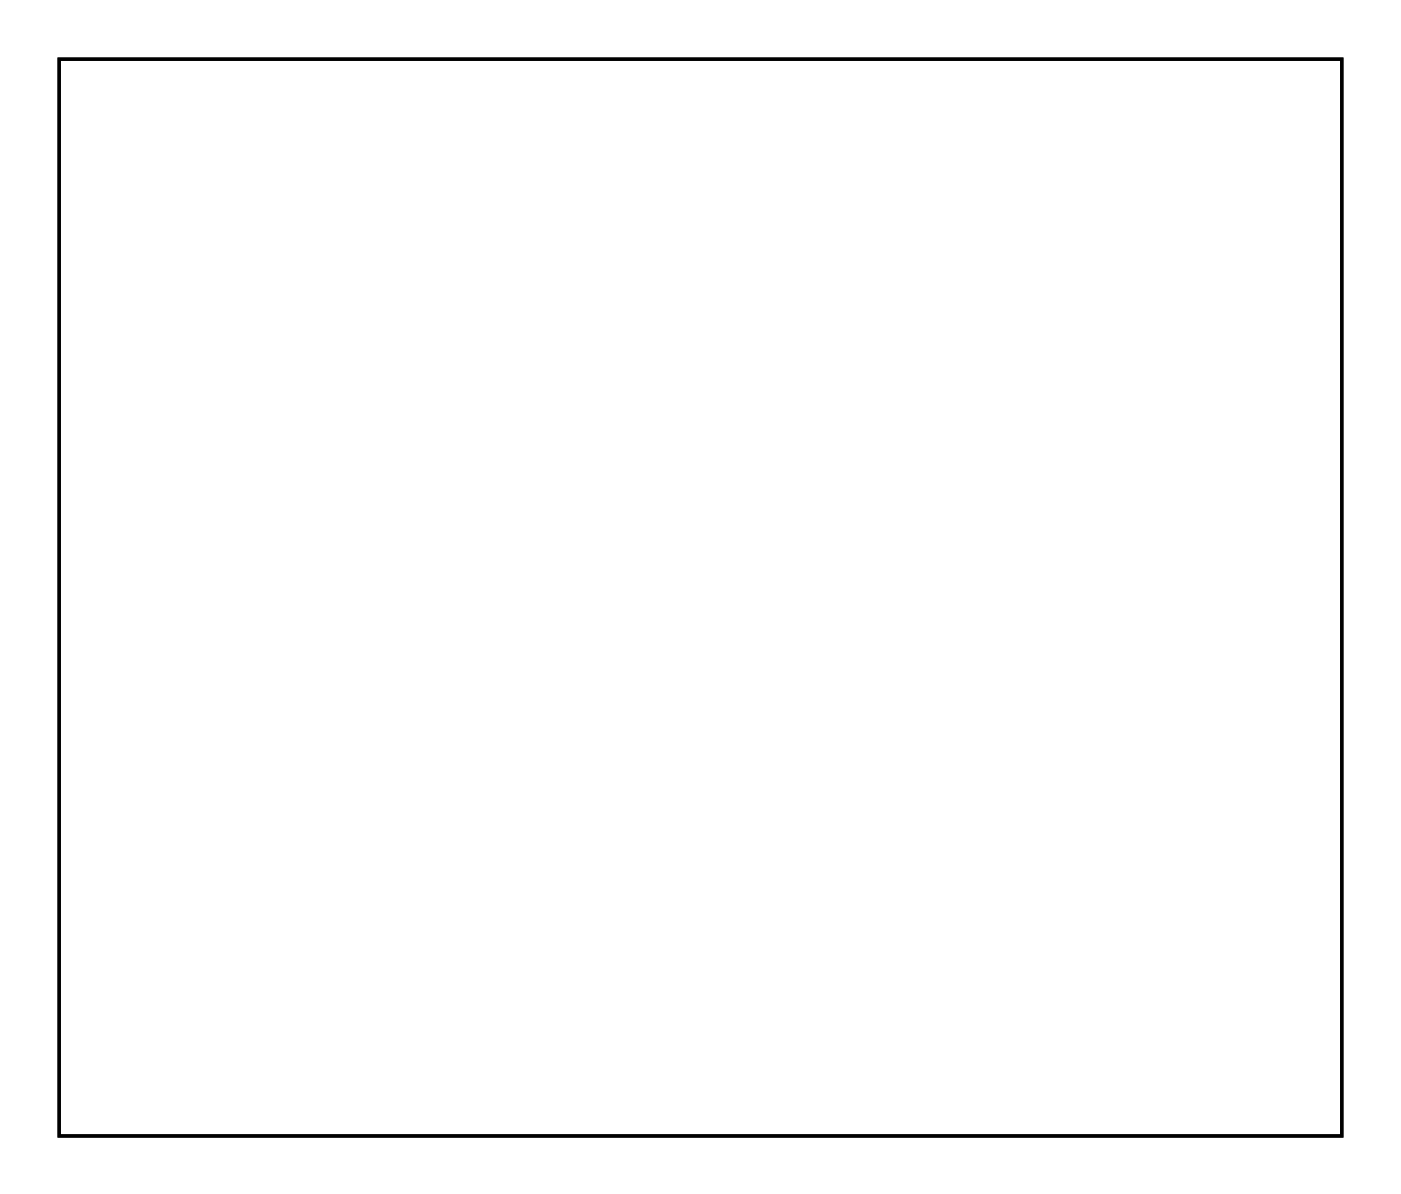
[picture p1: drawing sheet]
<svg xmlns="http://www.w3.org/2000/svg" width="86mm" height="73mm" viewBox="0 0 86 73" stroke-linecap="round" stroke-linejoin="round" font-family="sans-serif">
<path d="M3.6 3.6h78.8v66.2h-78.8z" fill="none" stroke="#000" stroke-width=".2"/>
<path d="M3.6 3.6h78.8v66.2h-78.8z" fill="none" stroke="#000" stroke-width=".06"/>
<path d="M25.9 54.1h1.4v1.4h-1.4z" fill="#fff"/>
<path d="M25.9 54.1h1.4v1.4h-1.4z" fill="none" stroke="#fff" stroke-width=".76" stroke-linecap="butt"/>
<circle cx="26.6" cy="54.8" r=".7" fill="#fff"/>
<circle cx="26.6" cy="54.8" r=".7" fill="none" stroke="#fff" stroke-width=".76" stroke-linecap="butt"/>
<circle cx="29.1" cy="54.8" r=".7" fill="#fff"/>
<circle cx="29.1" cy="54.8" r=".7" fill="none" stroke="#fff" stroke-width=".76" stroke-linecap="butt"/>
<circle cx="29.1" cy="47.1" r=".35" fill="#fff"/>
<circle cx="29.1" cy="47.1" r=".35" fill="none" stroke="#fff" stroke-width=".55"/>
<circle cx="26.5" cy="37" r=".35" fill="#fff"/>
<circle cx="26.5" cy="37" r=".35" fill="none" stroke="#fff" stroke-width=".55"/>
<circle cx="6.2" cy="64.9" r=".7" fill="#fff"/>
<circle cx="6.2" cy="64.9" r=".7" fill="none" stroke="#fff" stroke-width=".76" stroke-linecap="butt"/>
<circle cx="1.2" cy="64.9" r=".7" fill="#fff"/>
<circle cx="1.2" cy="64.9" r=".7" fill="none" stroke="#fff" stroke-width=".76" stroke-linecap="butt"/>
<circle cx="6.2" cy="47.1" r=".7" fill="#fff"/>
<circle cx="6.2" cy="47.1" r=".7" fill="none" stroke="#fff" stroke-width=".76" stroke-linecap="butt"/>
<circle cx="1.2" cy="47.1" r=".7" fill="#fff"/>
<circle cx="1.2" cy="47.1" r=".7" fill="none" stroke="#fff" stroke-width=".76" stroke-linecap="butt"/>
<circle cx="85" cy="11.6" r=".7" fill="#fff"/>
<circle cx="85" cy="11.6" r=".7" fill="none" stroke="#fff" stroke-width=".76" stroke-linecap="butt"/>
<circle cx="79.9" cy="11.6" r=".7" fill="#fff"/>
<circle cx="79.9" cy="11.6" r=".7" fill="none" stroke="#fff" stroke-width=".76" stroke-linecap="butt"/>
<circle cx="85" cy="24.3" r=".7" fill="#fff"/>
<circle cx="85" cy="24.3" r=".7" fill="none" stroke="#fff" stroke-width=".76" stroke-linecap="butt"/>
<circle cx="79.9" cy="24.3" r=".7" fill="#fff"/>
<circle cx="79.9" cy="24.3" r=".7" fill="none" stroke="#fff" stroke-width=".76" stroke-linecap="butt"/>
<circle cx="72.3" cy="62.4" r=".7" fill="#fff"/>
<circle cx="72.3" cy="62.4" r=".7" fill="none" stroke="#fff" stroke-width=".76" stroke-linecap="butt"/>
<circle cx="85" cy="62.4" r=".7" fill="#fff"/>
<circle cx="85" cy="62.4" r=".7" fill="none" stroke="#fff" stroke-width=".76" stroke-linecap="butt"/>
<circle cx="8.8" cy="34.4" r=".74" fill="#fff"/>
<circle cx="8.8" cy="34.4" r=".74" fill="none" stroke="#fff" stroke-width=".76" stroke-linecap="butt"/>
<circle cx="6.2" cy="34.4" r=".74" fill="#fff"/>
<circle cx="6.2" cy="34.4" r=".74" fill="none" stroke="#fff" stroke-width=".76" stroke-linecap="butt"/>
<circle cx="18.9" cy="47.1" r=".74" fill="#fff"/>
<circle cx="18.9" cy="47.1" r=".74" fill="none" stroke="#fff" stroke-width=".76" stroke-linecap="butt"/>
<circle cx="18.9" cy="44.6" r=".74" fill="#fff"/>
<circle cx="18.9" cy="44.6" r=".74" fill="none" stroke="#fff" stroke-width=".76" stroke-linecap="butt"/>
<path d="M5.5 46.4h1.5v1.5h-1.5z" fill="#fff"/>
<path d="M5.5 46.4h1.5v1.5h-1.5z" fill="none" stroke="#fff" stroke-width=".76" stroke-linecap="butt"/>
<circle cx="6.2" cy="47.1" r=".74" fill="#fff"/>
<circle cx="6.2" cy="47.1" r=".74" fill="none" stroke="#fff" stroke-width=".76" stroke-linecap="butt"/>
<path d="M5.5 64.2h1.5v1.5h-1.5z" fill="#fff"/>
<path d="M5.5 64.2h1.5v1.5h-1.5z" fill="none" stroke="#fff" stroke-width=".76" stroke-linecap="butt"/>
<circle cx="6.2" cy="64.9" r=".74" fill="#fff"/>
<circle cx="6.2" cy="64.9" r=".74" fill="none" stroke="#fff" stroke-width=".76" stroke-linecap="butt"/>
<path d="M71.5 56.6h1.5v1.4h-1.5z" fill="#fff"/>
<path d="M71.5 56.6h1.5v1.4h-1.5z" fill="none" stroke="#fff" stroke-width=".76" stroke-linecap="butt"/>
<circle cx="72.3" cy="57.3" r=".74" fill="#fff"/>
<circle cx="72.3" cy="57.3" r=".74" fill="none" stroke="#fff" stroke-width=".76" stroke-linecap="butt"/>
<path d="M71.5 61.7h1.5v1.4h-1.5z" fill="#fff"/>
<path d="M71.5 61.7h1.5v1.4h-1.5z" fill="none" stroke="#fff" stroke-width=".76" stroke-linecap="butt"/>
<circle cx="72.3" cy="62.4" r=".74" fill="#fff"/>
<circle cx="72.3" cy="62.4" r=".74" fill="none" stroke="#fff" stroke-width=".76" stroke-linecap="butt"/>
<circle cx="46.9" cy="62.5" r=".59" fill="#fff"/>
<circle cx="46.9" cy="62.5" r=".59" fill="none" stroke="#fff" stroke-width=".73" stroke-linecap="butt"/>
<circle cx="46.9" cy="67.5" r=".59" fill="#fff"/>
<circle cx="46.9" cy="67.5" r=".59" fill="none" stroke="#fff" stroke-width=".73" stroke-linecap="butt"/>
<path d="M79.2 23.6h1.4v1.4h-1.4z" fill="#fff"/>
<path d="M79.2 23.6h1.4v1.4h-1.4z" fill="none" stroke="#fff" stroke-width=".76" stroke-linecap="butt"/>
<circle cx="79.9" cy="24.3" r=".74" fill="#fff"/>
<circle cx="79.9" cy="24.3" r=".74" fill="none" stroke="#fff" stroke-width=".76" stroke-linecap="butt"/>
<path d="M5.5 59.1h1.5v1.6h-1.5z" fill="#fff"/>
<path d="M5.5 59.1h1.5v1.6h-1.5z" fill="none" stroke="#fff" stroke-width=".76" stroke-linecap="butt"/>
<circle cx="6.2" cy="59.8" r=".79" fill="#fff"/>
<circle cx="6.2" cy="59.8" r=".79" fill="none" stroke="#fff" stroke-width=".76" stroke-linecap="butt"/>
<circle cx="6.2" cy="52.3" r=".79" fill="#fff"/>
<circle cx="6.2" cy="52.3" r=".79" fill="none" stroke="#fff" stroke-width=".76" stroke-linecap="butt"/>
<circle cx="13.9" cy="37" r=".7" fill="#fff"/>
<circle cx="13.9" cy="37" r=".7" fill="none" stroke="#fff" stroke-width=".76" stroke-linecap="butt"/>
<circle cx="13.9" cy="26.8" r=".7" fill="#fff"/>
<circle cx="13.9" cy="26.8" r=".7" fill="none" stroke="#fff" stroke-width=".76" stroke-linecap="butt"/>
<circle cx="16.4" cy="59.8" r=".7" fill="#fff"/>
<circle cx="16.4" cy="59.8" r=".7" fill="none" stroke="#fff" stroke-width=".76" stroke-linecap="butt"/>
<circle cx="16.4" cy="49.7" r=".7" fill="#fff"/>
<circle cx="16.4" cy="49.7" r=".7" fill="none" stroke="#fff" stroke-width=".76" stroke-linecap="butt"/>
<circle cx="31.6" cy="49.7" r=".7" fill="#fff"/>
<circle cx="31.6" cy="49.7" r=".7" fill="none" stroke="#fff" stroke-width=".76" stroke-linecap="butt"/>
<circle cx="21.5" cy="49.7" r=".7" fill="#fff"/>
<circle cx="21.5" cy="49.7" r=".7" fill="none" stroke="#fff" stroke-width=".76" stroke-linecap="butt"/>
<circle cx="46.9" cy="54.8" r=".74" fill="#fff"/>
<circle cx="46.9" cy="54.8" r=".74" fill="none" stroke="#fff" stroke-width=".76" stroke-linecap="butt"/>
<circle cx="46.9" cy="52.2" r=".74" fill="#fff"/>
<circle cx="46.9" cy="52.2" r=".74" fill="none" stroke="#fff" stroke-width=".76" stroke-linecap="butt"/>
<circle cx="46.9" cy="49.7" r=".74" fill="#fff"/>
<circle cx="46.9" cy="49.7" r=".74" fill="none" stroke="#fff" stroke-width=".76" stroke-linecap="butt"/>
<circle cx="11.3" cy="47.1" r=".7" fill="#fff"/>
<circle cx="11.3" cy="47.1" r=".7" fill="none" stroke="#fff" stroke-width=".76" stroke-linecap="butt"/>
<circle cx="11.3" cy="49.7" r=".7" fill="#fff"/>
<circle cx="11.3" cy="49.7" r=".7" fill="none" stroke="#fff" stroke-width=".76" stroke-linecap="butt"/>
<circle cx="11.3" cy="52.2" r=".7" fill="#fff"/>
<circle cx="11.3" cy="52.2" r=".7" fill="none" stroke="#fff" stroke-width=".76" stroke-linecap="butt"/>
<circle cx="46.9" cy="37" r=".74" fill="#fff"/>
<circle cx="46.9" cy="37" r=".74" fill="none" stroke="#fff" stroke-width=".76" stroke-linecap="butt"/>
<circle cx="46.9" cy="39.5" r=".74" fill="#fff"/>
<circle cx="46.9" cy="39.5" r=".74" fill="none" stroke="#fff" stroke-width=".76" stroke-linecap="butt"/>
<circle cx="46.9" cy="42.1" r=".74" fill="#fff"/>
<circle cx="46.9" cy="42.1" r=".74" fill="none" stroke="#fff" stroke-width=".76" stroke-linecap="butt"/>
<circle cx="16.4" cy="31.9" r=".59" fill="#fff"/>
<circle cx="16.4" cy="31.9" r=".59" fill="none" stroke="#fff" stroke-width=".73" stroke-linecap="butt"/>
<circle cx="16.4" cy="34.4" r=".59" fill="#fff"/>
<circle cx="16.4" cy="34.4" r=".59" fill="none" stroke="#fff" stroke-width=".73" stroke-linecap="butt"/>
<circle cx="18.9" cy="31.9" r=".59" fill="#fff"/>
<circle cx="18.9" cy="31.9" r=".59" fill="none" stroke="#fff" stroke-width=".73" stroke-linecap="butt"/>
<circle cx="18.9" cy="34.4" r=".59" fill="#fff"/>
<circle cx="18.9" cy="34.4" r=".59" fill="none" stroke="#fff" stroke-width=".73" stroke-linecap="butt"/>
<circle cx="24" cy="29.4" r=".53" fill="#fff"/>
<circle cx="24" cy="29.4" r=".53" fill="none" stroke="#fff" stroke-width=".51"/>
<circle cx="24" cy="34.2" r=".53" fill="#fff"/>
<circle cx="24" cy="34.2" r=".53" fill="none" stroke="#fff" stroke-width=".51"/>
<path d="M5.5 23.6h1.5v1.4h-1.5z" fill="#fff"/>
<path d="M5.5 23.6h1.5v1.4h-1.5z" fill="none" stroke="#fff" stroke-width=".76" stroke-linecap="butt"/>
<circle cx="6.2" cy="24.3" r=".74" fill="#fff"/>
<circle cx="6.2" cy="24.3" r=".74" fill="none" stroke="#fff" stroke-width=".76" stroke-linecap="butt"/>
<circle cx="8.8" cy="24.3" r=".74" fill="#fff"/>
<circle cx="8.8" cy="24.3" r=".74" fill="none" stroke="#fff" stroke-width=".76" stroke-linecap="butt"/>
<circle cx="11.3" cy="24.3" r=".74" fill="#fff"/>
<circle cx="11.3" cy="24.3" r=".74" fill="none" stroke="#fff" stroke-width=".76" stroke-linecap="butt"/>
<circle cx="13.9" cy="24.3" r=".74" fill="#fff"/>
<circle cx="13.9" cy="24.3" r=".74" fill="none" stroke="#fff" stroke-width=".76" stroke-linecap="butt"/>
<circle cx="16.4" cy="24.3" r=".74" fill="#fff"/>
<circle cx="16.4" cy="24.3" r=".74" fill="none" stroke="#fff" stroke-width=".76" stroke-linecap="butt"/>
<circle cx="18.9" cy="24.3" r=".74" fill="#fff"/>
<circle cx="18.9" cy="24.3" r=".74" fill="none" stroke="#fff" stroke-width=".76" stroke-linecap="butt"/>
<circle cx="21.5" cy="24.3" r=".74" fill="#fff"/>
<circle cx="21.5" cy="24.3" r=".74" fill="none" stroke="#fff" stroke-width=".76" stroke-linecap="butt"/>
<circle cx="24" cy="24.3" r=".74" fill="#fff"/>
<circle cx="24" cy="24.3" r=".74" fill="none" stroke="#fff" stroke-width=".76" stroke-linecap="butt"/>
<circle cx="26.6" cy="24.3" r=".74" fill="#fff"/>
<circle cx="26.6" cy="24.3" r=".74" fill="none" stroke="#fff" stroke-width=".76" stroke-linecap="butt"/>
<circle cx="29.1" cy="24.3" r=".74" fill="#fff"/>
<circle cx="29.1" cy="24.3" r=".74" fill="none" stroke="#fff" stroke-width=".76" stroke-linecap="butt"/>
<path d="M5.5 8.3h1.5v1.5h-1.5z" fill="#fff"/>
<path d="M5.5 8.3h1.5v1.5h-1.5z" fill="none" stroke="#fff" stroke-width=".76" stroke-linecap="butt"/>
<circle cx="6.2" cy="9" r=".74" fill="#fff"/>
<circle cx="6.2" cy="9" r=".74" fill="none" stroke="#fff" stroke-width=".76" stroke-linecap="butt"/>
<circle cx="8.8" cy="9" r=".74" fill="#fff"/>
<circle cx="8.8" cy="9" r=".74" fill="none" stroke="#fff" stroke-width=".76" stroke-linecap="butt"/>
<circle cx="11.3" cy="9" r=".74" fill="#fff"/>
<circle cx="11.3" cy="9" r=".74" fill="none" stroke="#fff" stroke-width=".76" stroke-linecap="butt"/>
<circle cx="13.9" cy="9" r=".74" fill="#fff"/>
<circle cx="13.9" cy="9" r=".74" fill="none" stroke="#fff" stroke-width=".76" stroke-linecap="butt"/>
<circle cx="16.4" cy="9" r=".74" fill="#fff"/>
<circle cx="16.4" cy="9" r=".74" fill="none" stroke="#fff" stroke-width=".76" stroke-linecap="butt"/>
<circle cx="18.9" cy="9" r=".74" fill="#fff"/>
<circle cx="18.9" cy="9" r=".74" fill="none" stroke="#fff" stroke-width=".76" stroke-linecap="butt"/>
<circle cx="21.5" cy="9" r=".74" fill="#fff"/>
<circle cx="21.5" cy="9" r=".74" fill="none" stroke="#fff" stroke-width=".76" stroke-linecap="butt"/>
<circle cx="24" cy="9" r=".74" fill="#fff"/>
<circle cx="24" cy="9" r=".74" fill="none" stroke="#fff" stroke-width=".76" stroke-linecap="butt"/>
<circle cx="26.6" cy="9" r=".74" fill="#fff"/>
<circle cx="26.6" cy="9" r=".74" fill="none" stroke="#fff" stroke-width=".76" stroke-linecap="butt"/>
<circle cx="29.1" cy="9" r=".74" fill="#fff"/>
<circle cx="29.1" cy="9" r=".74" fill="none" stroke="#fff" stroke-width=".76" stroke-linecap="butt"/>
<path d="M33.5 51.5h1.4v1.4h-1.4z" fill="#fff"/>
<path d="M33.5 51.5h1.4v1.4h-1.4z" fill="none" stroke="#fff" stroke-width=".76" stroke-linecap="butt"/>
<circle cx="34.2" cy="52.2" r=".7" fill="#fff"/>
<circle cx="34.2" cy="52.2" r=".7" fill="none" stroke="#fff" stroke-width=".76" stroke-linecap="butt"/>
<circle cx="41.8" cy="52.2" r=".7" fill="#fff"/>
<circle cx="41.8" cy="52.2" r=".7" fill="none" stroke="#fff" stroke-width=".76" stroke-linecap="butt"/>
<circle cx="34.2" cy="49.7" r=".7" fill="#fff"/>
<circle cx="34.2" cy="49.7" r=".7" fill="none" stroke="#fff" stroke-width=".76" stroke-linecap="butt"/>
<circle cx="41.8" cy="49.7" r=".7" fill="#fff"/>
<circle cx="41.8" cy="49.7" r=".7" fill="none" stroke="#fff" stroke-width=".76" stroke-linecap="butt"/>
<circle cx="34.2" cy="47.1" r=".7" fill="#fff"/>
<circle cx="34.2" cy="47.1" r=".7" fill="none" stroke="#fff" stroke-width=".76" stroke-linecap="butt"/>
<circle cx="41.8" cy="47.1" r=".7" fill="#fff"/>
<circle cx="41.8" cy="47.1" r=".7" fill="none" stroke="#fff" stroke-width=".76" stroke-linecap="butt"/>
<circle cx="34.2" cy="44.6" r=".7" fill="#fff"/>
<circle cx="34.2" cy="44.6" r=".7" fill="none" stroke="#fff" stroke-width=".76" stroke-linecap="butt"/>
<circle cx="41.8" cy="44.6" r=".7" fill="#fff"/>
<circle cx="41.8" cy="44.6" r=".7" fill="none" stroke="#fff" stroke-width=".76" stroke-linecap="butt"/>
<circle cx="34.2" cy="42.1" r=".7" fill="#fff"/>
<circle cx="34.2" cy="42.1" r=".7" fill="none" stroke="#fff" stroke-width=".76" stroke-linecap="butt"/>
<circle cx="41.8" cy="42.1" r=".7" fill="#fff"/>
<circle cx="41.8" cy="42.1" r=".7" fill="none" stroke="#fff" stroke-width=".76" stroke-linecap="butt"/>
<circle cx="34.2" cy="39.5" r=".7" fill="#fff"/>
<circle cx="34.2" cy="39.5" r=".7" fill="none" stroke="#fff" stroke-width=".76" stroke-linecap="butt"/>
<circle cx="41.8" cy="39.5" r=".7" fill="#fff"/>
<circle cx="41.8" cy="39.5" r=".7" fill="none" stroke="#fff" stroke-width=".76" stroke-linecap="butt"/>
<circle cx="34.2" cy="37" r=".7" fill="#fff"/>
<circle cx="34.2" cy="37" r=".7" fill="none" stroke="#fff" stroke-width=".76" stroke-linecap="butt"/>
<circle cx="41.8" cy="37" r=".7" fill="#fff"/>
<circle cx="41.8" cy="37" r=".7" fill="none" stroke="#fff" stroke-width=".76" stroke-linecap="butt"/>
<circle cx="34.2" cy="34.4" r=".7" fill="#fff"/>
<circle cx="34.2" cy="34.4" r=".7" fill="none" stroke="#fff" stroke-width=".76" stroke-linecap="butt"/>
<circle cx="41.8" cy="34.4" r=".7" fill="#fff"/>
<circle cx="41.8" cy="34.4" r=".7" fill="none" stroke="#fff" stroke-width=".76" stroke-linecap="butt"/>
<circle cx="34.2" cy="31.9" r=".7" fill="#fff"/>
<circle cx="34.2" cy="31.9" r=".7" fill="none" stroke="#fff" stroke-width=".76" stroke-linecap="butt"/>
<circle cx="41.8" cy="31.9" r=".7" fill="#fff"/>
<circle cx="41.8" cy="31.9" r=".7" fill="none" stroke="#fff" stroke-width=".76" stroke-linecap="butt"/>
<circle cx="34.2" cy="29.4" r=".7" fill="#fff"/>
<circle cx="34.2" cy="29.4" r=".7" fill="none" stroke="#fff" stroke-width=".76" stroke-linecap="butt"/>
<circle cx="41.8" cy="29.4" r=".7" fill="#fff"/>
<circle cx="41.8" cy="29.4" r=".7" fill="none" stroke="#fff" stroke-width=".76" stroke-linecap="butt"/>
<circle cx="34.2" cy="26.8" r=".7" fill="#fff"/>
<circle cx="34.2" cy="26.8" r=".7" fill="none" stroke="#fff" stroke-width=".76" stroke-linecap="butt"/>
<circle cx="41.8" cy="26.8" r=".7" fill="#fff"/>
<circle cx="41.8" cy="26.8" r=".7" fill="none" stroke="#fff" stroke-width=".76" stroke-linecap="butt"/>
<circle cx="34.2" cy="24.3" r=".7" fill="#fff"/>
<circle cx="34.2" cy="24.3" r=".7" fill="none" stroke="#fff" stroke-width=".76" stroke-linecap="butt"/>
<circle cx="41.8" cy="24.3" r=".7" fill="#fff"/>
<circle cx="41.8" cy="24.3" r=".7" fill="none" stroke="#fff" stroke-width=".76" stroke-linecap="butt"/>
<circle cx="34.2" cy="21.7" r=".7" fill="#fff"/>
<circle cx="34.2" cy="21.7" r=".7" fill="none" stroke="#fff" stroke-width=".76" stroke-linecap="butt"/>
<circle cx="41.8" cy="21.7" r=".7" fill="#fff"/>
<circle cx="41.8" cy="21.7" r=".7" fill="none" stroke="#fff" stroke-width=".76" stroke-linecap="butt"/>
<circle cx="34.2" cy="19.2" r=".7" fill="#fff"/>
<circle cx="34.2" cy="19.2" r=".7" fill="none" stroke="#fff" stroke-width=".76" stroke-linecap="butt"/>
<circle cx="41.8" cy="19.2" r=".7" fill="#fff"/>
<circle cx="41.8" cy="19.2" r=".7" fill="none" stroke="#fff" stroke-width=".76" stroke-linecap="butt"/>
<circle cx="31.6" cy="52.2" r=".7" fill="#fff"/>
<circle cx="31.6" cy="52.2" r=".7" fill="none" stroke="#fff" stroke-width=".76" stroke-linecap="butt"/>
<circle cx="31.6" cy="62.4" r=".7" fill="#fff"/>
<circle cx="31.6" cy="62.4" r=".7" fill="none" stroke="#fff" stroke-width=".76" stroke-linecap="butt"/>
<path d="M41 66.7h1.6v1.6h-1.6z" fill="#fff"/>
<path d="M41 66.7h1.6v1.6h-1.6z" fill="none" stroke="#fff" stroke-width=".76" stroke-linecap="butt"/>
<circle cx="41.8" cy="67.5" r=".79" fill="#fff"/>
<circle cx="41.8" cy="67.5" r=".79" fill="none" stroke="#fff" stroke-width=".76" stroke-linecap="butt"/>
<circle cx="41.8" cy="64.9" r=".79" fill="#fff"/>
<circle cx="41.8" cy="64.9" r=".79" fill="none" stroke="#fff" stroke-width=".76" stroke-linecap="butt"/>
<circle cx="41.8" cy="62.4" r=".79" fill="#fff"/>
<circle cx="41.8" cy="62.4" r=".79" fill="none" stroke="#fff" stroke-width=".76" stroke-linecap="butt"/>
<circle cx="26.6" cy="64.9" r=".7" fill="#fff"/>
<circle cx="26.6" cy="64.9" r=".7" fill="none" stroke="#fff" stroke-width=".76" stroke-linecap="butt"/>
<circle cx="16.4" cy="64.9" r=".7" fill="#fff"/>
<circle cx="16.4" cy="64.9" r=".7" fill="none" stroke="#fff" stroke-width=".76" stroke-linecap="butt"/>
<circle cx="16.4" cy="67.5" r=".7" fill="#fff"/>
<circle cx="16.4" cy="67.5" r=".7" fill="none" stroke="#fff" stroke-width=".76" stroke-linecap="butt"/>
<circle cx="26.6" cy="67.5" r=".7" fill="#fff"/>
<circle cx="26.6" cy="67.5" r=".7" fill="none" stroke="#fff" stroke-width=".76" stroke-linecap="butt"/>
<circle cx="11.3" cy="44.6" r=".7" fill="#fff"/>
<circle cx="11.3" cy="44.6" r=".7" fill="none" stroke="#fff" stroke-width=".76" stroke-linecap="butt"/>
<circle cx="11.3" cy="34.4" r=".7" fill="#fff"/>
<circle cx="11.3" cy="34.4" r=".7" fill="none" stroke="#fff" stroke-width=".76" stroke-linecap="butt"/>
<path d="M79.2 10.9h1.4v1.4h-1.4z" fill="#fff"/>
<path d="M79.2 10.9h1.4v1.4h-1.4z" fill="none" stroke="#fff" stroke-width=".76" stroke-linecap="butt"/>
<circle cx="79.9" cy="11.6" r=".74" fill="#fff"/>
<circle cx="79.9" cy="11.6" r=".74" fill="none" stroke="#fff" stroke-width=".76" stroke-linecap="butt"/>
<circle cx="36.7" cy="64.9" r=".59" fill="#fff"/>
<circle cx="36.7" cy="64.9" r=".59" fill="none" stroke="#fff" stroke-width=".73" stroke-linecap="butt"/>
<circle cx="36.7" cy="62.4" r=".59" fill="#fff"/>
<circle cx="36.7" cy="62.4" r=".59" fill="none" stroke="#fff" stroke-width=".73" stroke-linecap="butt"/>
<circle cx="41.8" cy="57.3" r=".74" fill="#fff"/>
<circle cx="41.8" cy="57.3" r=".74" fill="none" stroke="#fff" stroke-width=".76" stroke-linecap="butt"/>
<circle cx="39.3" cy="57.3" r=".74" fill="#fff"/>
<circle cx="39.3" cy="57.3" r=".74" fill="none" stroke="#fff" stroke-width=".76" stroke-linecap="butt"/>
<circle cx="36.7" cy="57.3" r=".74" fill="#fff"/>
<circle cx="36.7" cy="57.3" r=".74" fill="none" stroke="#fff" stroke-width=".76" stroke-linecap="butt"/>
</svg>
